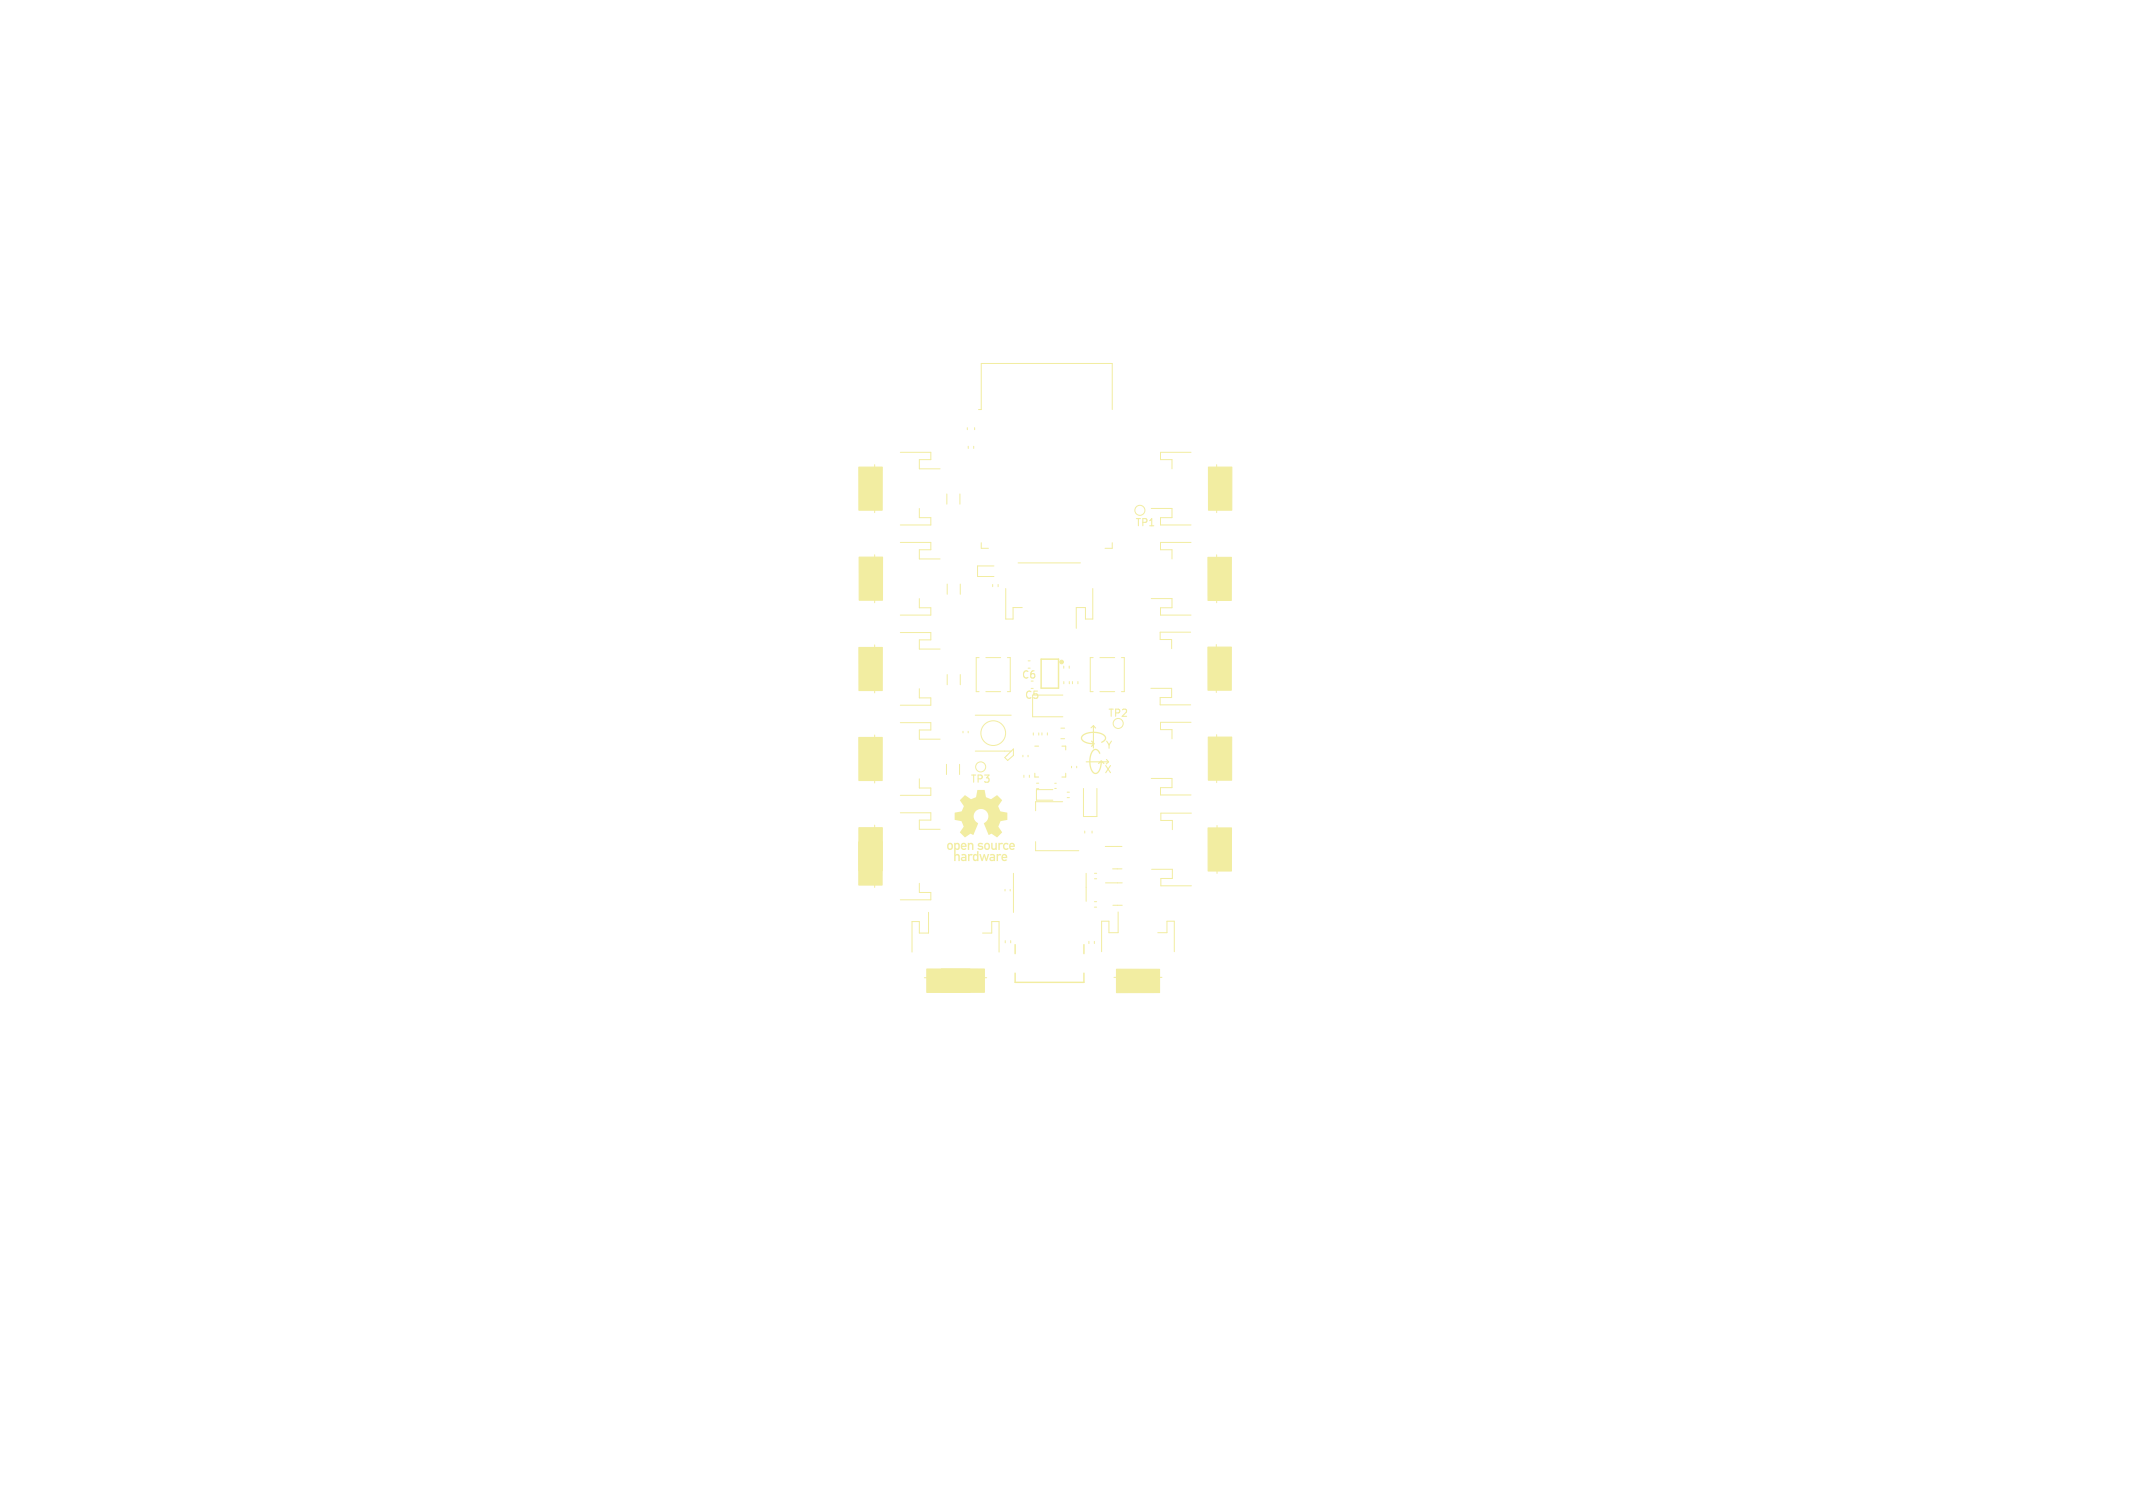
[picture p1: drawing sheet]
<svg xmlns="http://www.w3.org/2000/svg" width="297mm" height="210mm" viewBox="0 0 297 210" stroke-linecap="round" stroke-linejoin="round" font-family="sans-serif">
<defs><g id="words">
<g font-size="1.4" fill="#f2eda1">
<text x="158" y="73.5">TP1</text>
<text x="142.2" y="94.7">C6</text>
<text x="142.6" y="97.5">C5</text>
<text x="154.2" y="100">TP2</text>
<text x="153.7" y="107.7">X</text>
<text x="153.9" y="104.3">Y</text>
<text x="135.1" y="109.2">TP3</text>
</g>
</g></defs>
<path d="M152.3 101.1l.2 .3" fill="none" stroke="#f2eda1" stroke-width=".15"/>
<g fill="#f2eda1" stroke="#f2eda1" stroke-width=".15">
<path d="M168.3 65h3.2v6h-3.2z"/>
<path d="M168.2 115.3h3.3v6h-3.3z"/>
<path d="M119.6 65.1h3.2v6h-3.2z"/>
<path d="M168.2 90.1h3.3l-.1 6h-3.2z"/>
<path d="M168.2 77.6h3.3l-.1 6h-3.2z"/>
</g>
<path d="M136.4 118.9h.2l.1 .7 .3-.7h.1l.2 .7 .2-.7h.2l-.3 1h-.1l-.2-.7-.3 .7h-.1z" fill="#f2eda1"/>
<path d="M152.2 101.1l-.3 .3" fill="none" stroke="#f2eda1" stroke-width=".15"/>
<g fill="#f2eda1">
<path d="M135.6 119l.2-.1 .2 .1v-.5h.2v1.4h-.2v-.1l-.3 .1-.2-.1v-.4h.2l.1 .3h.2v-.2v-.3l-.1-.1-.2 .1v.2h-.2z"/>
<path d="M150.7 102.4l.7-.4a2.67 2.67 0 0 1 2.6 .6v.2l-.1 .3-.5 .3-.1-.1 .5-.3v-.3l-.3-.3-.5-.3a2.36 2.36 0 0 0-2.3 .6v.3l.4 .3 1 .2-.2-.2 .1-.2 .4 .5-.4 .4-.1-.1 .2-.2h-.1a1.44 1.44 0 0 1-1.5-.8z"/>
</g>
<path d="M131.1 134.9h6v3.3h-6z" fill="#f2eda1" stroke="#f2eda1" stroke-width=".15"/>
<path d="M151.2 106.1h3.2" fill="none" stroke="#f2eda1" stroke-width=".15"/>
<g fill="#f2eda1">
<path d="M139.8 117.5l.3-.1 .4 .1-.2 .2-.3-.1-.1 .2v.3l.2 .1 .2-.1 .2 .1-.2 .1-.3 .1-.3-.2v-.4z"/>
<path d="M139.6 119l.3-.1 .3 .2v.4h-.6l.2 .2 .3-.1 .1 .2-.4 .1-.3-.1-.1-.5h.6l-.2-.2-.2 .2h-.2z"/>
</g>
<g fill="#f2eda1" stroke="#f2eda1" stroke-width=".15">
<path d="M168.2 102.7h3.3v6h-3.2z"/>
<path d="M155.5 135h6v3.2h-6z"/>
</g>
<g fill="#f2eda1">
<path d="M139 117.4h.2v.1l.2-.1h.3l-.2 .2h-.1l-.2 .1v.7h-.2z"/>
<path d="M133.9 117.5l.3-.1 .3 .1 .1 .4h-.6l.1 .3 .3-.1 .2 .1-.1 .1-.4 .1-.2-.2-.1-.4h.6l-.2-.2h-.2v.2h-.2z"/>
<path d="M133.7 111.4l.7-.7 .8 .6 .7-.3 .2-1h1l.2 1 .7 .3 .9-.5 .6 .6-.5 .9 .3 .7 1 .2v1l-1 .2-.3 .7 .5 .8-.7 .7-.7-.5-.4 .2-.7-1.6 .1-.2a1.02 1.02 0 0 0 .1-1.5 1.02 1.02 0 0 0-1.5 .2 1.02 1.02 0 0 0 .5 1.5l-.7 1.6-.4-.2-.7 .5-.7-.7 .5-.8-.3-.7-1-.2v-1l1-.2 .3-.7z"/>
<path d="M134.8 118.9h.2v.1l.2-.1 .3 .1-.2 .2-.2-.1-.1 .1v.7h-.2z"/>
<path d="M138.8 118.9h.2v.1l.2-.1 .2 .1-.1 .2-.2-.1-.1 .1v.7h-.2z"/>
</g>
<path d="M119.6 115.3h3.3l-.1 6h-3.2z" fill="#f2eda1" stroke="#f2eda1" stroke-width=".15"/>
<g fill="#f2eda1">
<path d="M137.8 119l.3-.1 .4 .1 .1 .9h-.2v-.1l-.4 .1-.2-.1v-.2l.4 .1 .2-.1v-.1h-.3l-.3 .1 .1-.2 .5-.1-.1-.2-.3 .1z"/>
<path d="M138 117.4h.2v.6l.2 .2 .2-.2v-.6h.2v1h-.2v-.1l-.3 .1-.2-.2z"/>
<path d="M152.1 104.5l.3-.2h.3l.3 .2 .2 .4-.1 .1-.3-.5h-.4l-.3 .3-.2 .6a2.36 2.36 0 0 0 .5 2.2h.3l.3-.4 .2-1-.2 .2-.1-.1 .4-.4 .5 .4-.1 .1-.3-.2v.1a1.44 1.44 0 0 1-.8 1.5 1.22 1.22 0 0 1-.9-1.4v-1z"/>
<path d="M136.2 117.5l.3-.1 .4 .1-.1 .1h-.3l-.2 .1 .6 .2v.2l-.1 .2-.4 .1-.3-.2 .1-.1 .3 .1 .2-.1v-.1l-.5-.2z"/>
</g>
<path d="M129.1 134.9l6 .1v3.2h-6z" fill="#f2eda1" stroke="#f2eda1" stroke-width=".15"/>
<path d="M133.9 119l.3-.1 .3 .1 .1 .9h-.2v-.1l-.3 .1-.3-.1v-.2l.4 .1 .2-.1v-.1h-.3l-.3 .1 .1-.2 .5-.1-.1-.2-.3 .1z" fill="#f2eda1"/>
<path d="M152.2 101.1v3.1" fill="none" stroke="#f2eda1" stroke-width=".15"/>
<g fill="#f2eda1">
<path d="M132.9 117.4h.2v.1l.3-.1 .2 .2v.7l-.3 .1-.2-.1v.7l.2-.1 .3 .2v.8h-.2v-.6l-.1-.2-.2 .2v.6h-.2v-2h.2v.2l.1 .1 .2-.1v-.2v-.3h-.1h-.2v.3h-.2z"/>
<path d="M137.1 117.5l.4-.1 .3 .2v.5l-.2 .2-.3 .1-.2-.2-.1-.3h.2l.1 .2 .1 .1 .2-.1v-.1v-.3l-.1-.1h-.2l-.1 .3h-.2z"/>
</g>
<path d="M119.6 77.6h3.3v6h-3.3z" fill="#f2eda1" stroke="#f2eda1" stroke-width=".15"/>
<path d="M132 117.5l.3-.1 .3 .2 .1 .5-.2 .2-.3 .1-.3-.2v-.3h.2v.2l.1 .1 .2-.1 .1-.1v-.3l-.2-.1h-.2v.3h-.2z" fill="#f2eda1"/>
<g fill="#f2eda1" stroke="#f2eda1" stroke-width=".15">
<path d="M119.6 117.3h3.2v6h-3.2z"/>
<path d="M119.6 102.7h3.2v6h-3.2z"/>
</g>
<path d="M140.6 117.5l.4-.1 .2 .1 .1 .4h-.6l.2 .3 .3-.1 .1 .1-.1 .1-.3 .1-.3-.2-.1-.4h.6l-.2-.2h-.1l-.1 .2h-.2z" fill="#f2eda1"/>
<path d="M154.1 105.8l.3 .3-.4 .3" fill="none" stroke="#f2eda1" stroke-width=".15"/>
<path d="M134.8 117.4h.2v.1l.3-.1 .2 .1v.9h-.2v-.7l-.1-.1-.2 .1v.7h-.2z" fill="#f2eda1"/>
<path d="M119.6 90.2h3.3l-.1 6h-3.2z" fill="#f2eda1" stroke="#f2eda1" stroke-width=".15"/>
<g fill="none" stroke="#f2eda1" stroke-width=".14">
<path d="M134.7 59.6v.2M135.7 59.6v.2M136.2 57h.4v-6.4h18.3v6.4M121.8 64.7v6.7M121.8 77.3v6.6M125.4 63h4.2v1h-1.6v1.3h2.9M125.4 75.5h4.2v1.1h-1.6v1.2h2.9M128 70.8v1.3h1.6v1h-4.2M131.8 68.8v1.4M133.7 68.8v1.4M134.8 62.1v.4M135.6 62.1v.4"/>
<path d="M136.6 75.6v.8h1M138.4 78.8h-2.3v1.5h2.3M141.8 78.4h8.6M154.9 75.6v.8h-1M160.3 70.8h2.9v1.3h-1.6v1h4.2M165.8 75.5h-4.2v1.1h1.6v1.2M165.8 63h-4.2v1h1.6v1.3M169.4 64.7v6.7M169.4 77.3v6.6M121.8 89.8v6.7M125.4 88.1h4.2v1h-1.6v1.3h2.9M128 83.4v1.2h1.6v1.1h-4.2"/>
<path d="M128 95.9v1.3h1.6v1h-4.2M131.9 81.3v1.5M131.9 93.9v1.5M133.7 81.3v1.5M133.7 93.9v1.5M135.8 99.6h5M136.3 91.6h-.4v4.7h.4M137.3 91.6h2M137.3 96.3h2M138.2 81.4v.3M139 81.4v.3M140 82v4.2h1.1v-1.6h1.2"/>
<path d="M140.3 91.6h.4v4.7h-.4M143.2 92h.2M143.2 93.1h.2M143.6 95.9h.3M148 96.8h-4.2v3h4.2M148.1 92.8v.3M148.1 94.9v.3M148.9 92.8v.3M148.9 94.9v.3M149.3 94.9v.3M150.1 94.9v.3M152.2 82v4.2h-1.1v-1.6h-1.2v2.9"/>
<path d="M152.2 91.6h-.4v4.7h.4M153.2 91.6h2M153.2 96.3h2M156.2 91.6h.4v4.7h-.4M160.3 95.9h2.8v1.2h-1.6v1.1h4.3M160.3 83.4h2.9v1.2h-1.6v1.1h4.2M165.8 88h-4.3v1.1h1.6v1.2M169.4 89.8v6.6M121.8 102.4v6.6M121.8 114.9v8.7M125.4 100.6h4.2v1.1h-1.6v1.2h2.9M125.4 113.2h4.2v1h-1.6v1.3h2.9"/>
<path d="M128 108.5v1.2h1.6v1.1h-4.2M131.8 106.4v1.5M133.6 106.4v1.5M134.1 101.8v.3M134.8 101.8v.3M135.8 104.6h5M139.9 105.5l1.2-1.2v.9l-.8 .7zM142.4 105.2v.2M142.6 108v.3M143.2 105.2v.2M143.3 108v.3M143.9 102.1v.3"/>
<path d="M144.2 117.2v1.3h6M144.3 109.1h.3M144.3 109.8h.3M144.6 102.1v.3M145.1 102.1v.3M145.8 102.1v.3M146.6 110h-2.3v1.4h2.3M146.9 109.1h.2M146.9 109.8h.2M147.7 101.4h.5M147.7 102.9h.5M148 111.7h-3.8v1.2"/>
<path d="M148.6 110.3h.3M148.6 111.1h.3M149.2 106.7v.2M149.9 106.7v.2M150.9 109.8v3.9h1.8v-3.9M151 115.7v.3M152.1 115.7v.3M153.9 117.9h2.3M160.3 108.4h2.9v1.3h-1.6v1h4.2M165.8 100.6h-4.2v1h1.6v1.3M165.9 113.2h-4.3v1.1h1.6v1.2M169.4 102.3v6.7"/>
<path d="M169.5 115v6.6M128 123v1.3h1.6v1h-4.2M128.7 136.2h8.7M129.3 127.1v2.8h-1.3v-1.6h-1v4.3M136.8 129.9h1.3v-1.6h1v4.3M139.9 123.9v.2M140 131v.3M140.7 123.9v.2M140.7 131v.3M141.1 121.6v5.5M151.2 121.6v3.9M151.6 131.1v.3"/>
<path d="M152.4 131.1v.3M152.4 125.6h.3M152.4 126.3h.3M152.4 121.6h.3M152.4 122.4h.3M153.9 122.9h2.4M154.9 121h1.3M155 126.1h1.3M155.1 136.1h6.7M155.7 127v2.9h-1.3v-1.6h-1v4.2M160.3 121.1h2.9v1.2h-1.6v1.1h4.3M161.2 129.9h1.3v-1.6h1v4.2"/>
<circle cx="158.7" cy="71.1" r=".7"/>
<circle cx="136.5" cy="106.8" r=".7"/>
<circle cx="138.3" cy="102.1" r="1.72"/>
<circle cx="155.7" cy="100.7" r=".7"/>
</g>
<path d="M145 91.8h2.4v4h-2.4zM141.3 131.6v1.2M141.3 135.5v1.3h9.6v-1.3M150.9 131.6v1.2" fill="none" stroke="#f2eda1" stroke-width=".2"/>
<circle cx="147.8" cy="92.2" r=".25" fill="#f2eda1" stroke="#f2eda1" stroke-width=".14"/>
<path d="M144.1 103.9h.5M144.1 107.7v.5h.5M147.9 103.9h.5v.5M148.4 107.7v.5h-.5" fill="none" stroke="#f2eda1" stroke-width=".15"/>
<use href="#words"/>
</svg>
